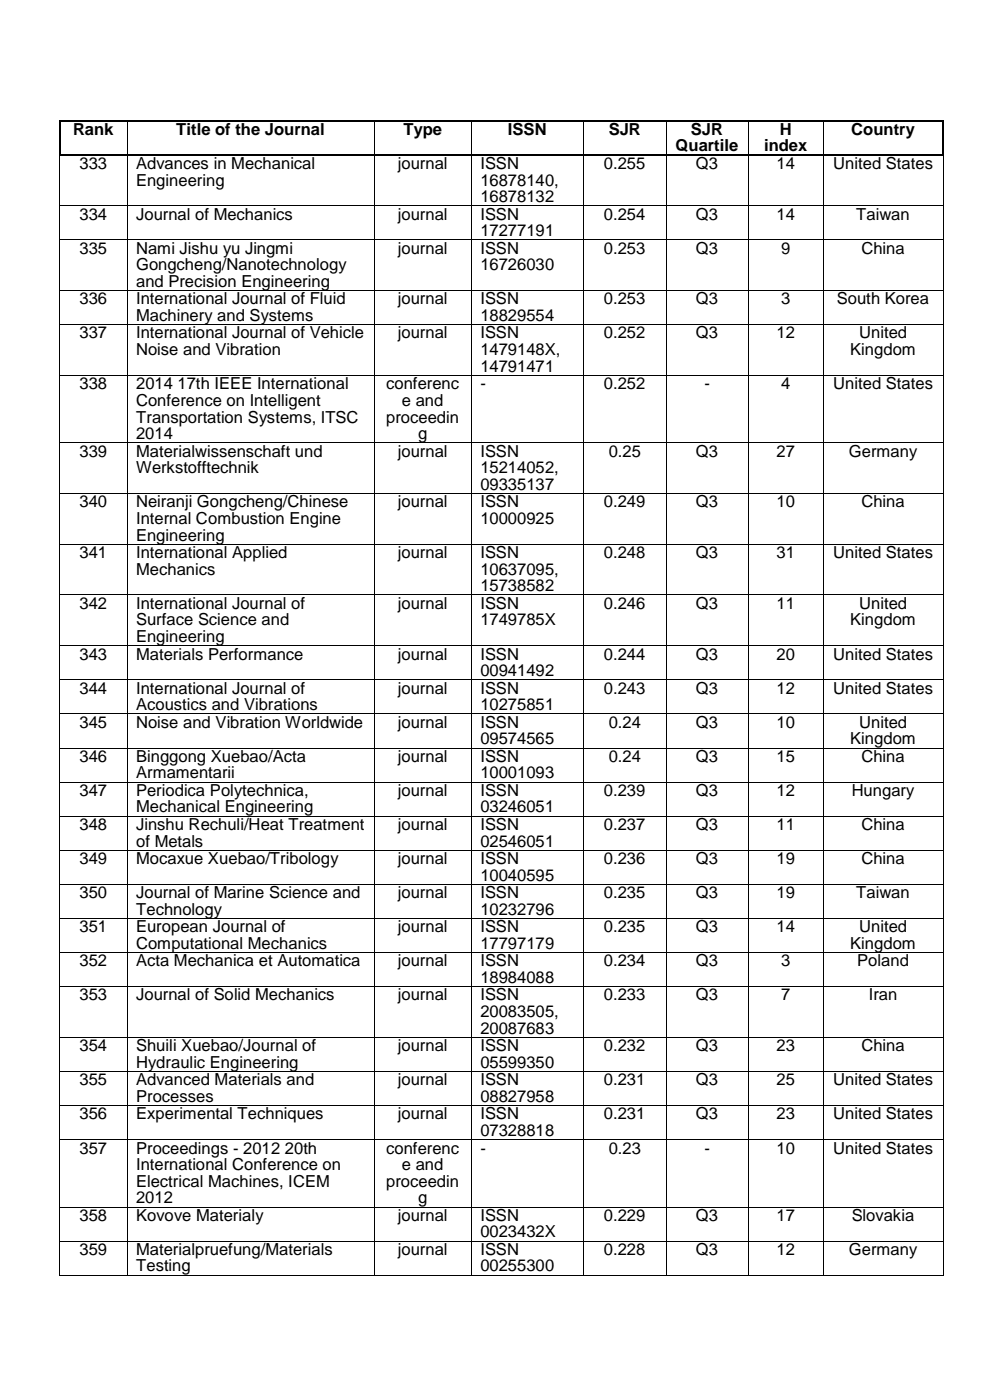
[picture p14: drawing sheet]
<svg xmlns="http://www.w3.org/2000/svg" width="210mm" height="297mm" viewBox="0 0 210 297" stroke-linecap="round" stroke-linejoin="round" font-family="sans-serif">
<defs><g id="words">
<g font-size="3.5">
<text x="15.5" y="28.6">Rank</text>
<text x="37.4" y="28.6">Title of the Journal</text>
<text x="85.6" y="28.6">Type</text>
<text x="107.8" y="28.6">ISSN</text>
<text x="129.1" y="28.6">SJR</text>
<text x="146.6" y="28.6">SJR</text>
<text x="165.4" y="28.6">H</text>
<text x="180.6" y="28.6">Country</text>
<text x="16.9" y="35.8">333</text>
<text x="28.9" y="35.8">Advances in Mechanical</text>
<text x="84.4" y="35.8">journal</text>
<text x="101.9" y="35.8">ISSN</text>
<text x="128.1" y="35.8">0.255</text>
<text x="143.3" y="32.1">Quartile</text>
<text x="147.6" y="35.8">Q3</text>
<text x="162.1" y="32.1">index</text>
<text x="164.8" y="35.8">14</text>
<text x="176.8" y="35.8">United States</text>
<text x="28.9" y="39.4">Engineering</text>
<text x="101.9" y="39.4">16878140,</text>
<text x="16.9" y="46.6">334</text>
<text x="28.9" y="46.6">Journal of Mechanics</text>
<text x="84.4" y="46.6">journal</text>
<text x="101.9" y="42.9">16878132</text>
<text x="101.9" y="46.6">ISSN</text>
<text x="128.1" y="46.6">0.254</text>
<text x="147.6" y="46.6">Q3</text>
<text x="164.8" y="46.6">14</text>
<text x="181.6" y="46.6">Taiwan</text>
<text x="16.9" y="53.8">335</text>
<text x="28.9" y="53.8">Nami Jishu yu Jingmi</text>
<text x="84.4" y="53.8">journal</text>
<text x="101.9" y="50.1">17277191</text>
<text x="101.9" y="53.8">ISSN</text>
<text x="128.1" y="53.8">0.253</text>
<text x="147.6" y="53.8">Q3</text>
<text x="165.7" y="53.8">9</text>
<text x="182.7" y="53.8">China</text>
<text x="28.9" y="57.4">Gongcheng/Nanotechnology</text>
<text x="101.9" y="57.4">16726030</text>
<text x="16.9" y="64.6">336</text>
<text x="28.9" y="60.9">and Precision Engineering</text>
<text x="28.9" y="64.6">International Journal of Fluid</text>
<text x="84.4" y="64.6">journal</text>
<text x="101.9" y="64.6">ISSN</text>
<text x="128.1" y="64.6">0.253</text>
<text x="147.6" y="64.6">Q3</text>
<text x="165.7" y="64.6">3</text>
<text x="177.5" y="64.6">South Korea</text>
<text x="16.9" y="71.8">337</text>
<text x="28.9" y="68.1">Machinery and Systems</text>
<text x="28.9" y="71.8">International Journal of Vehicle</text>
<text x="84.4" y="71.8">journal</text>
<text x="101.9" y="68.1">18829554</text>
<text x="101.9" y="71.8">ISSN</text>
<text x="128.1" y="71.8">0.252</text>
<text x="147.6" y="71.8">Q3</text>
<text x="164.8" y="71.8">12</text>
<text x="182.3" y="71.8">United</text>
<text x="28.9" y="75.4">Noise and Vibration</text>
<text x="101.9" y="75.4">1479148X,</text>
<text x="180.4" y="75.4">Kingdom</text>
<text x="16.9" y="82.6">338</text>
<text x="28.9" y="82.6">2014 17th IEEE International</text>
<text x="81.9" y="82.6">conferenc</text>
<text x="101.9" y="78.9">14791471</text>
<text x="101.9" y="82.6">-</text>
<text x="128.1" y="82.6">0.252</text>
<text x="149.4" y="82.6">-</text>
<text x="165.7" y="82.6">4</text>
<text x="176.8" y="82.6">United States</text>
<text x="28.9" y="86.1">Conference on Intelligent</text>
<text x="28.9" y="89.6">Transportation Systems, ITSC</text>
<text x="81.9" y="89.6">proceedin</text>
<text x="85.3" y="86.1">e and</text>
<text x="28.9" y="93.2">2014</text>
<text x="88.7" y="93.2">g</text>
<text x="16.9" y="96.9">339</text>
<text x="28.9" y="96.9">Materialwissenschaft und</text>
<text x="28.9" y="100.4">Werkstofftechnik</text>
<text x="84.4" y="96.9">journal</text>
<text x="101.9" y="96.9">ISSN</text>
<text x="101.9" y="100.4">15214052,</text>
<text x="129.1" y="96.9">0.25</text>
<text x="147.6" y="96.9">Q3</text>
<text x="164.8" y="96.9">27</text>
<text x="180.1" y="96.9">Germany</text>
<text x="16.9" y="107.6">340</text>
<text x="28.9" y="107.6">Neiranji Gongcheng/Chinese</text>
<text x="84.4" y="107.6">journal</text>
<text x="101.9" y="103.9">09335137</text>
<text x="101.9" y="107.6">ISSN</text>
<text x="128.1" y="107.6">0.249</text>
<text x="147.6" y="107.6">Q3</text>
<text x="164.8" y="107.6">10</text>
<text x="182.7" y="107.6">China</text>
<text x="28.9" y="111.1">Internal Combustion Engine</text>
<text x="101.9" y="111.1">10000925</text>
<text x="16.9" y="118.4">341</text>
<text x="28.9" y="114.7">Engineering</text>
<text x="28.9" y="118.4">International Applied</text>
<text x="84.4" y="118.4">journal</text>
<text x="101.9" y="118.4">ISSN</text>
<text x="128.1" y="118.4">0.248</text>
<text x="147.6" y="118.4">Q3</text>
<text x="164.8" y="118.4">31</text>
<text x="176.8" y="118.4">United States</text>
<text x="28.9" y="121.9">Mechanics</text>
<text x="101.9" y="121.9">10637095,</text>
<text x="101.9" y="125.5">15738582</text>
<text x="16.9" y="129.1">342</text>
<text x="28.9" y="129.1">International Journal of</text>
<text x="84.4" y="129.1">journal</text>
<text x="101.9" y="129.1">ISSN</text>
<text x="128.1" y="129.1">0.246</text>
<text x="147.6" y="129.1">Q3</text>
<text x="164.8" y="129.1">11</text>
<text x="182.3" y="129.1">United</text>
<text x="28.9" y="132.7">Surface Science and</text>
<text x="28.9" y="136.2">Engineering</text>
<text x="101.9" y="132.7">1749785X</text>
<text x="180.4" y="132.7">Kingdom</text>
<text x="16.9" y="139.9">343</text>
<text x="28.9" y="139.9">Materials Performance</text>
<text x="84.4" y="139.9">journal</text>
<text x="101.9" y="139.9">ISSN</text>
<text x="101.9" y="143.4">00941492</text>
<text x="128.1" y="139.9">0.244</text>
<text x="147.6" y="139.9">Q3</text>
<text x="164.8" y="139.9">20</text>
<text x="176.8" y="139.9">United States</text>
<text x="16.9" y="147.1">344</text>
<text x="28.9" y="147.1">International Journal of</text>
<text x="84.4" y="147.1">journal</text>
<text x="101.9" y="147.1">ISSN</text>
<text x="128.1" y="147.1">0.243</text>
<text x="147.6" y="147.1">Q3</text>
<text x="164.8" y="147.1">12</text>
<text x="176.8" y="147.1">United States</text>
<text x="16.9" y="154.4">345</text>
<text x="28.9" y="150.7">Acoustics and Vibrations</text>
<text x="28.9" y="154.4">Noise and Vibration Worldwide</text>
<text x="84.4" y="154.4">journal</text>
<text x="101.9" y="150.7">10275851</text>
<text x="101.9" y="154.4">ISSN</text>
<text x="129.1" y="154.4">0.24</text>
<text x="147.6" y="154.4">Q3</text>
<text x="164.8" y="154.4">10</text>
<text x="182.3" y="154.4">United</text>
<text x="16.9" y="161.6">346</text>
<text x="28.9" y="161.6">Binggong Xuebao/Acta</text>
<text x="84.4" y="161.6">journal</text>
<text x="101.9" y="157.9">09574565</text>
<text x="101.9" y="161.6">ISSN</text>
<text x="129.1" y="161.6">0.24</text>
<text x="147.6" y="161.6">Q3</text>
<text x="164.8" y="161.6">15</text>
<text x="180.4" y="157.9">Kingdom</text>
<text x="182.7" y="161.6">China</text>
<text x="28.9" y="165.1">Armamentarii</text>
<text x="101.9" y="165.1">10001093</text>
<text x="16.9" y="168.9">347</text>
<text x="28.9" y="168.9">Periodica Polytechnica,</text>
<text x="28.9" y="172.4">Mechanical Engineering</text>
<text x="84.4" y="168.9">journal</text>
<text x="101.9" y="168.9">ISSN</text>
<text x="101.9" y="172.4">03246051</text>
<text x="128.1" y="168.9">0.239</text>
<text x="147.6" y="168.9">Q3</text>
<text x="164.8" y="168.9">12</text>
<text x="180.7" y="168.9">Hungary</text>
<text x="16.9" y="176.1">348</text>
<text x="28.9" y="176.1">Jinshu Rechuli/Heat Treatment</text>
<text x="28.9" y="179.6">of Metals</text>
<text x="84.4" y="176.1">journal</text>
<text x="101.9" y="176.1">ISSN</text>
<text x="101.9" y="179.6">02546051</text>
<text x="128.1" y="176.1">0.237</text>
<text x="147.6" y="176.1">Q3</text>
<text x="164.8" y="176.1">11</text>
<text x="182.7" y="176.1">China</text>
<text x="16.9" y="183.3">349</text>
<text x="28.9" y="183.3">Mocaxue Xuebao/Tribology</text>
<text x="84.4" y="183.3">journal</text>
<text x="101.9" y="183.3">ISSN</text>
<text x="128.1" y="183.3">0.236</text>
<text x="147.6" y="183.3">Q3</text>
<text x="164.8" y="183.3">19</text>
<text x="182.7" y="183.3">China</text>
<text x="16.9" y="190.5">350</text>
<text x="28.9" y="190.5">Journal of Marine Science and</text>
<text x="84.4" y="190.5">journal</text>
<text x="101.9" y="186.8">10040595</text>
<text x="101.9" y="190.5">ISSN</text>
<text x="128.1" y="190.5">0.235</text>
<text x="147.6" y="190.5">Q3</text>
<text x="164.8" y="190.5">19</text>
<text x="181.6" y="190.5">Taiwan</text>
<text x="16.9" y="197.8">351</text>
<text x="28.9" y="194.1">Technology</text>
<text x="28.9" y="197.8">European Journal of</text>
<text x="84.4" y="197.8">journal</text>
<text x="101.9" y="194.1">10232796</text>
<text x="101.9" y="197.8">ISSN</text>
<text x="128.1" y="197.8">0.235</text>
<text x="147.6" y="197.8">Q3</text>
<text x="164.8" y="197.8">14</text>
<text x="182.3" y="197.8">United</text>
<text x="28.9" y="201.3">Computational Mechanics</text>
<text x="101.9" y="201.3">17797179</text>
<text x="180.4" y="201.3">Kingdom</text>
<text x="16.9" y="205">352</text>
<text x="28.9" y="205">Acta Mechanica et Automatica</text>
<text x="84.4" y="205">journal</text>
<text x="101.9" y="205">ISSN</text>
<text x="101.9" y="208.5">18984088</text>
<text x="128.1" y="205">0.234</text>
<text x="147.6" y="205">Q3</text>
<text x="165.7" y="205">3</text>
<text x="181.9" y="205">Poland</text>
<text x="16.9" y="212.3">353</text>
<text x="28.9" y="212.3">Journal of Solid Mechanics</text>
<text x="84.4" y="212.3">journal</text>
<text x="101.9" y="212.3">ISSN</text>
<text x="101.9" y="215.8">20083505,</text>
<text x="128.1" y="212.3">0.233</text>
<text x="147.6" y="212.3">Q3</text>
<text x="165.7" y="212.3">7</text>
<text x="184.3" y="212.3">Iran</text>
<text x="101.9" y="219.3">20087683</text>
<text x="16.9" y="223">354</text>
<text x="28.9" y="223">Shuili Xuebao/Journal of</text>
<text x="28.9" y="226.5">Hydraulic Engineering</text>
<text x="84.4" y="223">journal</text>
<text x="101.9" y="223">ISSN</text>
<text x="101.9" y="226.5">05599350</text>
<text x="128.1" y="223">0.232</text>
<text x="147.6" y="223">Q3</text>
<text x="164.8" y="223">23</text>
<text x="182.7" y="223">China</text>
<text x="16.9" y="230.2">355</text>
<text x="28.9" y="230.2">Advanced Materials and</text>
<text x="28.9" y="233.8">Processes</text>
<text x="84.4" y="230.2">journal</text>
<text x="101.9" y="230.2">ISSN</text>
<text x="101.9" y="233.8">08827958</text>
<text x="128.1" y="230.2">0.231</text>
<text x="147.6" y="230.2">Q3</text>
<text x="164.8" y="230.2">25</text>
<text x="176.8" y="230.2">United States</text>
<text x="16.9" y="237.5">356</text>
<text x="28.9" y="237.5">Experimental Techniques</text>
<text x="84.4" y="237.5">journal</text>
<text x="101.9" y="237.5">ISSN</text>
<text x="128.1" y="237.5">0.231</text>
<text x="147.6" y="237.5">Q3</text>
<text x="164.8" y="237.5">23</text>
<text x="176.8" y="237.5">United States</text>
<text x="16.9" y="244.7">357</text>
<text x="28.9" y="244.7">Proceedings - 2012 20th</text>
<text x="81.9" y="244.7">conferenc</text>
<text x="101.9" y="241">07328818</text>
<text x="101.9" y="244.7">-</text>
<text x="129.1" y="244.7">0.23</text>
<text x="149.4" y="244.7">-</text>
<text x="164.8" y="244.7">10</text>
<text x="176.8" y="244.7">United States</text>
<text x="28.9" y="248.2">International Conference on</text>
<text x="28.9" y="251.7">Electrical Machines, ICEM</text>
<text x="81.9" y="251.7">proceedin</text>
<text x="85.3" y="248.2">e and</text>
<text x="28.9" y="255.3">2012</text>
<text x="88.7" y="255.3">g</text>
<text x="16.9" y="259">358</text>
<text x="28.9" y="259">Kovove Materialy</text>
<text x="84.4" y="259">journal</text>
<text x="101.9" y="259">ISSN</text>
<text x="101.9" y="262.5">0023432X</text>
<text x="128.1" y="259">0.229</text>
<text x="147.6" y="259">Q3</text>
<text x="164.8" y="259">17</text>
<text x="180.7" y="259">Slovakia</text>
<text x="16.9" y="266.2">359</text>
<text x="28.9" y="266.2">Materialpruefung/Materials</text>
<text x="28.9" y="269.7">Testing</text>
<text x="84.4" y="266.2">journal</text>
<text x="101.9" y="266.2">ISSN</text>
<text x="101.9" y="269.7">00255300</text>
<text x="128.1" y="266.2">0.228</text>
<text x="147.6" y="266.2">Q3</text>
<text x="164.8" y="266.2">12</text>
<text x="180.1" y="266.2">Germany</text>
</g>
</g></defs>
<g fill="#000">
<path d="M12.5 25.4h.4v.3h-.4z" fill-rule="evenodd"/>
<path d="M12.5 25.4h.4v.3h-.4z" fill-rule="evenodd"/>
<path d="M12.5 32.8h.4v.4h-.4z" fill-rule="evenodd"/>
<path d="M12.5 32.8h.4v.4h-.4z" fill-rule="evenodd"/>
<path d="M12.9 32.8h.3v.4h-.3z" fill-rule="evenodd"/>
<path d="M26.9 25.4h.4v.3h-.4z" fill-rule="evenodd"/>
<path d="M26.9 32.8h.4v.4h-.4z" fill-rule="evenodd"/>
<path d="M79.3 25.4h.3v.3h-.3z" fill-rule="evenodd"/>
<path d="M79.3 32.8h.3v.4h-.3z" fill-rule="evenodd"/>
<path d="M100 25.4h.3v.3h-.3z" fill-rule="evenodd"/>
<path d="M100 32.8h.3v.4h-.3z" fill-rule="evenodd"/>
<path d="M123.8 25.4h.3v.3h-.3z" fill-rule="evenodd"/>
<path d="M123.8 32.8h.3v.4h-.3z" fill-rule="evenodd"/>
<path d="M141.2 25.4h.3v.3h-.3z" fill-rule="evenodd"/>
<path d="M141.2 32.8h.3v.4h-.3z" fill-rule="evenodd"/>
<path d="M158.7 25.4h.3v.3h-.3z" fill-rule="evenodd"/>
<path d="M158.7 32.8h.3v.4h-.3z" fill-rule="evenodd"/>
<path d="M174.6 25.4h.3v.3h-.3z" fill-rule="evenodd"/>
<path d="M174.6 32.8h.3v.4h-.3z" fill-rule="evenodd"/>
<path d="M199.9 25.4h.3v.3h-.3z" fill-rule="evenodd"/>
<path d="M199.9 25.4h.3v.3h-.3z" fill-rule="evenodd"/>
<path d="M199.9 32.8h.3v.4h-.3z" fill-rule="evenodd"/>
<path d="M199.9 32.8h.3v.4h-.3z" fill-rule="evenodd"/>
<path d="M12.6 43.6h.2v.1h-.2z" fill-rule="evenodd"/>
<path d="M12.6 50.8h.2v.2h-.2z" fill-rule="evenodd"/>
<path d="M26.9 43.6h.2v.1h-.2z" fill-rule="evenodd"/>
<path d="M26.9 50.8h.2v.2h-.2z" fill-rule="evenodd"/>
<path d="M79.3 43.6h.2v.1h-.2z" fill-rule="evenodd"/>
<path d="M79.3 50.8h.2v.2h-.2z" fill-rule="evenodd"/>
<path d="M100 43.6h.1v.1h-.1z" fill-rule="evenodd"/>
<path d="M100 50.8h.1v.2h-.1z" fill-rule="evenodd"/>
<path d="M123.8 43.6h.1v.1h-.1z" fill-rule="evenodd"/>
<path d="M123.8 50.8h.1v.2h-.1z" fill-rule="evenodd"/>
<path d="M141.2 43.6h.2v.1h-.2z" fill-rule="evenodd"/>
<path d="M141.2 50.8h.2v.2h-.2z" fill-rule="evenodd"/>
<path d="M158.7 43.6h.2v.1h-.2z" fill-rule="evenodd"/>
<path d="M158.7 50.8h.2v.2h-.2z" fill-rule="evenodd"/>
<path d="M174.6 43.6h.1v.1h-.1z" fill-rule="evenodd"/>
<path d="M174.6 50.8h.1v.2h-.1z" fill-rule="evenodd"/>
<path d="M200 43.6h.1v.1h-.1z" fill-rule="evenodd"/>
<path d="M200 50.8h.1v.2h-.1z" fill-rule="evenodd"/>
<path d="M12.6 61.6h.2v.1h-.2z" fill-rule="evenodd"/>
<path d="M12.6 68.8h.2v.2h-.2z" fill-rule="evenodd"/>
<path d="M12.6 79.6h.2v.1h-.2z" fill-rule="evenodd"/>
<path d="M26.9 61.6h.2v.1h-.2z" fill-rule="evenodd"/>
<path d="M26.9 68.8h.2v.2h-.2z" fill-rule="evenodd"/>
<path d="M26.9 79.6h.2v.1h-.2z" fill-rule="evenodd"/>
<path d="M79.3 61.6h.2v.1h-.2z" fill-rule="evenodd"/>
<path d="M79.3 68.8h.2v.2h-.2z" fill-rule="evenodd"/>
<path d="M79.3 79.6h.2v.1h-.2z" fill-rule="evenodd"/>
<path d="M100 61.6h.1v.1h-.1z" fill-rule="evenodd"/>
<path d="M100 68.8h.1v.2h-.1z" fill-rule="evenodd"/>
<path d="M100 79.6h.1v.1h-.1z" fill-rule="evenodd"/>
<path d="M123.8 61.6h.1v.1h-.1z" fill-rule="evenodd"/>
<path d="M123.8 68.8h.1v.2h-.1z" fill-rule="evenodd"/>
<path d="M123.8 79.6h.1v.1h-.1z" fill-rule="evenodd"/>
<path d="M141.2 61.6h.2v.1h-.2z" fill-rule="evenodd"/>
<path d="M141.2 68.8h.2v.2h-.2z" fill-rule="evenodd"/>
<path d="M141.2 79.6h.2v.1h-.2z" fill-rule="evenodd"/>
<path d="M158.7 61.6h.2v.1h-.2z" fill-rule="evenodd"/>
<path d="M158.7 68.8h.2v.2h-.2z" fill-rule="evenodd"/>
<path d="M158.7 79.6h.2v.1h-.2z" fill-rule="evenodd"/>
<path d="M174.6 61.6h.1v.1h-.1z" fill-rule="evenodd"/>
<path d="M174.6 68.8h.1v.2h-.1z" fill-rule="evenodd"/>
<path d="M174.6 79.6h.1v.1h-.1z" fill-rule="evenodd"/>
<path d="M200 61.6h.1v.1h-.1z" fill-rule="evenodd"/>
<path d="M200 68.8h.1v.2h-.1z" fill-rule="evenodd"/>
<path d="M200 79.6h.1v.1h-.1z" fill-rule="evenodd"/>
<path d="M12.6 93.9h.2v.1h-.2z" fill-rule="evenodd"/>
<path d="M26.9 93.9h.2v.1h-.2z" fill-rule="evenodd"/>
<path d="M79.3 93.9h.2v.1h-.2z" fill-rule="evenodd"/>
<path d="M100 93.9h.1v.1h-.1z" fill-rule="evenodd"/>
<path d="M123.8 93.9h.1v.1h-.1z" fill-rule="evenodd"/>
<path d="M141.2 93.9h.2v.1h-.2z" fill-rule="evenodd"/>
<path d="M158.7 93.9h.2v.1h-.2z" fill-rule="evenodd"/>
<path d="M174.6 93.9h.1v.1h-.1z" fill-rule="evenodd"/>
<path d="M200 93.9h.1v.1h-.1z" fill-rule="evenodd"/>
<path d="M12.6 104.6h.2v.2h-.2z" fill-rule="evenodd"/>
<path d="M12.6 115.4h.2v.1h-.2z" fill-rule="evenodd"/>
<path d="M26.9 104.6h.2v.2h-.2z" fill-rule="evenodd"/>
<path d="M26.9 115.4h.2v.1h-.2z" fill-rule="evenodd"/>
<path d="M79.3 104.6h.2v.2h-.2z" fill-rule="evenodd"/>
<path d="M79.3 115.4h.2v.1h-.2z" fill-rule="evenodd"/>
<path d="M100 104.6h.1v.2h-.1z" fill-rule="evenodd"/>
<path d="M100 115.4h.1v.1h-.1z" fill-rule="evenodd"/>
<path d="M123.8 104.6h.1v.2h-.1z" fill-rule="evenodd"/>
<path d="M123.8 115.4h.1v.1h-.1z" fill-rule="evenodd"/>
<path d="M141.2 104.6h.2v.2h-.2z" fill-rule="evenodd"/>
<path d="M141.2 115.4h.2v.1h-.2z" fill-rule="evenodd"/>
<path d="M158.7 104.6h.2v.2h-.2z" fill-rule="evenodd"/>
<path d="M158.7 115.4h.2v.1h-.2z" fill-rule="evenodd"/>
<path d="M174.6 104.6h.1v.2h-.1z" fill-rule="evenodd"/>
<path d="M174.6 115.4h.1v.1h-.1z" fill-rule="evenodd"/>
<path d="M200 104.6h.1v.2h-.1z" fill-rule="evenodd"/>
<path d="M200 115.4h.1v.1h-.1z" fill-rule="evenodd"/>
<path d="M12.6 126.1h.2v.2h-.2z" fill-rule="evenodd"/>
<path d="M12.6 136.9h.2v.2h-.2z" fill-rule="evenodd"/>
<path d="M26.9 126.1h.2v.2h-.2z" fill-rule="evenodd"/>
<path d="M26.9 136.9h.2v.2h-.2z" fill-rule="evenodd"/>
<path d="M79.3 126.1h.2v.2h-.2z" fill-rule="evenodd"/>
<path d="M79.3 136.9h.2v.2h-.2z" fill-rule="evenodd"/>
<path d="M100 126.1h.1v.2h-.1z" fill-rule="evenodd"/>
<path d="M100 136.9h.1v.2h-.1z" fill-rule="evenodd"/>
<path d="M123.8 126.1h.1v.2h-.1z" fill-rule="evenodd"/>
<path d="M123.8 136.9h.1v.2h-.1z" fill-rule="evenodd"/>
<path d="M141.2 126.1h.2v.2h-.2z" fill-rule="evenodd"/>
<path d="M141.2 136.9h.2v.2h-.2z" fill-rule="evenodd"/>
<path d="M158.7 126.1h.2v.2h-.2z" fill-rule="evenodd"/>
<path d="M158.7 136.9h.2v.2h-.2z" fill-rule="evenodd"/>
<path d="M174.6 126.1h.1v.2h-.1z" fill-rule="evenodd"/>
<path d="M174.6 136.9h.1v.2h-.1z" fill-rule="evenodd"/>
<path d="M200 126.1h.1v.2h-.1z" fill-rule="evenodd"/>
<path d="M200 136.9h.1v.2h-.1z" fill-rule="evenodd"/>
<path d="M12.6 144.1h.2v.2h-.2z" fill-rule="evenodd"/>
<path d="M12.6 151.4h.2v.1h-.2z" fill-rule="evenodd"/>
<path d="M12.6 158.6h.2v.2h-.2z" fill-rule="evenodd"/>
<path d="M26.9 144.1h.2v.2h-.2z" fill-rule="evenodd"/>
<path d="M26.9 151.4h.2v.1h-.2z" fill-rule="evenodd"/>
<path d="M26.9 158.6h.2v.2h-.2z" fill-rule="evenodd"/>
<path d="M79.3 144.1h.2v.2h-.2z" fill-rule="evenodd"/>
<path d="M79.3 151.4h.2v.1h-.2z" fill-rule="evenodd"/>
<path d="M79.3 158.6h.2v.2h-.2z" fill-rule="evenodd"/>
<path d="M100 144.1h.1v.2h-.1z" fill-rule="evenodd"/>
<path d="M100 151.4h.1v.1h-.1z" fill-rule="evenodd"/>
<path d="M100 158.6h.1v.2h-.1z" fill-rule="evenodd"/>
<path d="M123.8 144.1h.1v.2h-.1z" fill-rule="evenodd"/>
<path d="M123.8 151.4h.1v.1h-.1z" fill-rule="evenodd"/>
<path d="M123.8 158.6h.1v.2h-.1z" fill-rule="evenodd"/>
<path d="M141.2 144.1h.2v.2h-.2z" fill-rule="evenodd"/>
<path d="M141.2 151.4h.2v.1h-.2z" fill-rule="evenodd"/>
<path d="M141.2 158.6h.2v.2h-.2z" fill-rule="evenodd"/>
<path d="M158.7 144.1h.2v.2h-.2z" fill-rule="evenodd"/>
<path d="M158.7 151.4h.2v.1h-.2z" fill-rule="evenodd"/>
<path d="M158.7 158.6h.2v.2h-.2z" fill-rule="evenodd"/>
<path d="M174.6 144.1h.1v.2h-.1z" fill-rule="evenodd"/>
<path d="M174.6 151.4h.1v.1h-.1z" fill-rule="evenodd"/>
<path d="M174.6 158.6h.1v.2h-.1z" fill-rule="evenodd"/>
<path d="M200 144.1h.1v.2h-.1z" fill-rule="evenodd"/>
<path d="M200 151.4h.1v.1h-.1z" fill-rule="evenodd"/>
<path d="M200 158.6h.1v.2h-.1z" fill-rule="evenodd"/>
<path d="M12.6 165.8h.2v.2h-.2z" fill-rule="evenodd"/>
<path d="M12.6 173.1h.2v.2h-.2z" fill-rule="evenodd"/>
<path d="M26.9 165.8h.2v.2h-.2z" fill-rule="evenodd"/>
<path d="M26.9 173.1h.2v.2h-.2z" fill-rule="evenodd"/>
<path d="M79.3 165.8h.2v.2h-.2z" fill-rule="evenodd"/>
<path d="M79.3 173.1h.2v.2h-.2z" fill-rule="evenodd"/>
<path d="M100 165.8h.1v.2h-.1z" fill-rule="evenodd"/>
<path d="M100 173.1h.1v.2h-.1z" fill-rule="evenodd"/>
<path d="M123.8 165.8h.1v.2h-.1z" fill-rule="evenodd"/>
<path d="M123.8 173.1h.1v.2h-.1z" fill-rule="evenodd"/>
<path d="M141.2 165.8h.2v.2h-.2z" fill-rule="evenodd"/>
<path d="M141.2 173.1h.2v.2h-.2z" fill-rule="evenodd"/>
<path d="M158.7 165.8h.2v.2h-.2z" fill-rule="evenodd"/>
<path d="M158.7 173.1h.2v.2h-.2z" fill-rule="evenodd"/>
<path d="M174.6 165.8h.1v.2h-.1z" fill-rule="evenodd"/>
<path d="M174.6 173.1h.1v.2h-.1z" fill-rule="evenodd"/>
<path d="M200 165.8h.1v.2h-.1z" fill-rule="evenodd"/>
<path d="M200 173.1h.1v.2h-.1z" fill-rule="evenodd"/>
<path d="M12.6 180.3h.2v.1h-.2z" fill-rule="evenodd"/>
<path d="M12.6 187.5h.2v.2h-.2z" fill-rule="evenodd"/>
<path d="M12.6 194.8h.2v.1h-.2z" fill-rule="evenodd"/>
<path d="M26.9 180.3h.2v.1h-.2z" fill-rule="evenodd"/>
<path d="M26.9 187.5h.2v.2h-.2z" fill-rule="evenodd"/>
<path d="M26.9 194.8h.2v.1h-.2z" fill-rule="evenodd"/>
<path d="M79.3 180.3h.2v.1h-.2z" fill-rule="evenodd"/>
<path d="M79.3 187.5h.2v.2h-.2z" fill-rule="evenodd"/>
<path d="M79.3 194.8h.2v.1h-.2z" fill-rule="evenodd"/>
<path d="M100 180.3h.1v.1h-.1z" fill-rule="evenodd"/>
<path d="M100 187.5h.1v.2h-.1z" fill-rule="evenodd"/>
<path d="M100 194.8h.1v.1h-.1z" fill-rule="evenodd"/>
<path d="M123.8 180.3h.1v.1h-.1z" fill-rule="evenodd"/>
<path d="M123.8 187.5h.1v.2h-.1z" fill-rule="evenodd"/>
<path d="M123.8 194.8h.1v.1h-.1z" fill-rule="evenodd"/>
<path d="M141.2 180.3h.2v.1h-.2z" fill-rule="evenodd"/>
<path d="M141.2 187.5h.2v.2h-.2z" fill-rule="evenodd"/>
<path d="M141.2 194.8h.2v.1h-.2z" fill-rule="evenodd"/>
<path d="M158.7 180.3h.2v.1h-.2z" fill-rule="evenodd"/>
<path d="M158.7 187.5h.2v.2h-.2z" fill-rule="evenodd"/>
<path d="M158.7 194.8h.2v.1h-.2z" fill-rule="evenodd"/>
<path d="M174.6 180.3h.1v.1h-.1z" fill-rule="evenodd"/>
<path d="M174.6 187.5h.1v.2h-.1z" fill-rule="evenodd"/>
<path d="M174.6 194.8h.1v.1h-.1z" fill-rule="evenodd"/>
<path d="M200 180.3h.1v.1h-.1z" fill-rule="evenodd"/>
<path d="M200 187.5h.1v.2h-.1z" fill-rule="evenodd"/>
<path d="M200 194.8h.1v.1h-.1z" fill-rule="evenodd"/>
<path d="M12.6 202h.2v.2h-.2z" fill-rule="evenodd"/>
<path d="M12.6 209.2h.2v.2h-.2z" fill-rule="evenodd"/>
<path d="M26.9 202h.2v.2h-.2z" fill-rule="evenodd"/>
<path d="M26.9 209.2h.2v.2h-.2z" fill-rule="evenodd"/>
<path d="M79.3 202h.2v.2h-.2z" fill-rule="evenodd"/>
<path d="M79.3 209.2h.2v.2h-.2z" fill-rule="evenodd"/>
<path d="M100 202h.1v.2h-.1z" fill-rule="evenodd"/>
<path d="M100 209.2h.1v.2h-.1z" fill-rule="evenodd"/>
<path d="M123.8 202h.1v.2h-.1z" fill-rule="evenodd"/>
<path d="M123.8 209.2h.1v.2h-.1z" fill-rule="evenodd"/>
<path d="M141.2 202h.2v.2h-.2z" fill-rule="evenodd"/>
<path d="M141.2 209.2h.2v.2h-.2z" fill-rule="evenodd"/>
<path d="M158.7 202h.2v.2h-.2z" fill-rule="evenodd"/>
<path d="M158.7 209.2h.2v.2h-.2z" fill-rule="evenodd"/>
<path d="M174.6 202h.1v.2h-.1z" fill-rule="evenodd"/>
<path d="M174.6 209.2h.1v.2h-.1z" fill-rule="evenodd"/>
<path d="M200 202h.1v.2h-.1z" fill-rule="evenodd"/>
<path d="M200 209.2h.1v.2h-.1z" fill-rule="evenodd"/>
<path d="M12.6 220h.2v.2h-.2z" fill-rule="evenodd"/>
<path d="M12.6 227.2h.2v.2h-.2z" fill-rule="evenodd"/>
<path d="M12.6 234.5h.2v.1h-.2z" fill-rule="evenodd"/>
<path d="M26.9 220h.2v.2h-.2z" fill-rule="evenodd"/>
<path d="M26.9 227.2h.2v.2h-.2z" fill-rule="evenodd"/>
<path d="M26.9 234.5h.2v.1h-.2z" fill-rule="evenodd"/>
<path d="M79.3 220h.2v.2h-.2z" fill-rule="evenodd"/>
<path d="M79.3 227.2h.2v.2h-.2z" fill-rule="evenodd"/>
<path d="M79.3 234.5h.2v.1h-.2z" fill-rule="evenodd"/>
<path d="M100 220h.1v.2h-.1z" fill-rule="evenodd"/>
<path d="M100 227.2h.1v.2h-.1z" fill-rule="evenodd"/>
<path d="M100 234.5h.1v.1h-.1z" fill-rule="evenodd"/>
<path d="M123.8 220h.1v.2h-.1z" fill-rule="evenodd"/>
<path d="M123.8 227.2h.1v.2h-.1z" fill-rule="evenodd"/>
<path d="M123.8 234.5h.1v.1h-.1z" fill-rule="evenodd"/>
<path d="M141.2 220h.2v.2h-.2z" fill-rule="evenodd"/>
<path d="M141.2 227.2h.2v.2h-.2z" fill-rule="evenodd"/>
<path d="M141.2 234.5h.2v.1h-.2z" fill-rule="evenodd"/>
<path d="M158.7 220h.2v.2h-.2z" fill-rule="evenodd"/>
<path d="M158.7 227.2h.2v.2h-.2z" fill-rule="evenodd"/>
<path d="M158.7 234.5h.2v.1h-.2z" fill-rule="evenodd"/>
<path d="M174.6 220h.1v.2h-.1z" fill-rule="evenodd"/>
<path d="M174.6 227.2h.1v.2h-.1z" fill-rule="evenodd"/>
<path d="M174.6 234.5h.1v.1h-.1z" fill-rule="evenodd"/>
<path d="M200 220h.1v.2h-.1z" fill-rule="evenodd"/>
<path d="M200 227.2h.1v.2h-.1z" fill-rule="evenodd"/>
<path d="M200 234.5h.1v.1h-.1z" fill-rule="evenodd"/>
<path d="M12.6 241.7h.2v.1h-.2z" fill-rule="evenodd"/>
<path d="M12.6 256h.2v.2h-.2z" fill-rule="evenodd"/>
<path d="M26.9 241.7h.2v.1h-.2z" fill-rule="evenodd"/>
<path d="M26.9 256h.2v.2h-.2z" fill-rule="evenodd"/>
<path d="M79.3 241.7h.2v.1h-.2z" fill-rule="evenodd"/>
<path d="M79.3 256h.2v.2h-.2z" fill-rule="evenodd"/>
<path d="M100 241.7h.1v.1h-.1z" fill-rule="evenodd"/>
<path d="M100 256h.1v.2h-.1z" fill-rule="evenodd"/>
<path d="M123.8 241.7h.1v.1h-.1z" fill-rule="evenodd"/>
<path d="M123.8 256h.1v.2h-.1z" fill-rule="evenodd"/>
<path d="M141.2 241.7h.2v.1h-.2z" fill-rule="evenodd"/>
<path d="M141.2 256h.2v.2h-.2z" fill-rule="evenodd"/>
<path d="M158.7 241.7h.2v.1h-.2z" fill-rule="evenodd"/>
<path d="M158.7 256h.2v.2h-.2z" fill-rule="evenodd"/>
<path d="M174.6 241.7h.1v.1h-.1z" fill-rule="evenodd"/>
<path d="M174.6 256h.1v.2h-.1z" fill-rule="evenodd"/>
<path d="M200 241.7h.1v.1h-.1z" fill-rule="evenodd"/>
<path d="M200 256h.1v.2h-.1z" fill-rule="evenodd"/>
<path d="M12.6 263.2h.2v.2h-.2z" fill-rule="evenodd"/>
<path d="M12.6 270.5h.2v.1h-.2z" fill-rule="evenodd"/>
<path d="M12.6 270.5h.2v.1h-.2z" fill-rule="evenodd"/>
<path d="M26.9 263.2h.2v.2h-.2z" fill-rule="evenodd"/>
<path d="M26.9 270.5h.2v.1h-.2z" fill-rule="evenodd"/>
<path d="M79.3 263.2h.2v.2h-.2z" fill-rule="evenodd"/>
<path d="M79.3 270.5h.2v.1h-.2z" fill-rule="evenodd"/>
<path d="M100 263.2h.1v.2h-.1z" fill-rule="evenodd"/>
<path d="M100 270.5h.1v.1h-.1z" fill-rule="evenodd"/>
<path d="M123.8 263.2h.1v.2h-.1z" fill-rule="evenodd"/>
<path d="M123.8 270.5h.1v.1h-.1z" fill-rule="evenodd"/>
<path d="M141.2 263.2h.2v.2h-.2z" fill-rule="evenodd"/>
<path d="M141.2 270.5h.2v.1h-.2z" fill-rule="evenodd"/>
<path d="M158.7 263.2h.2v.2h-.2z" fill-rule="evenodd"/>
<path d="M158.7 270.5h.2v.1h-.2z" fill-rule="evenodd"/>
<path d="M174.6 263.2h.1v.2h-.1z" fill-rule="evenodd"/>
<path d="M174.6 270.5h.1v.1h-.1z" fill-rule="evenodd"/>
<path d="M200 263.2h.1v.2h-.1z" fill-rule="evenodd"/>
<path d="M200 270.5h.1v.1h-.1z" fill-rule="evenodd"/>
<path d="M200 270.5h.1v.1h-.1z" fill-rule="evenodd"/>
</g>
<g fill="none" stroke="#000" stroke-width=".34">
<path d="M12.7 25.7v7.1M12.9 25.6h14M13.2 33h13.7M27.3 25.6h52M27.3 33h52M79.6 25.6h20.4M79.6 33h20.4M100.3 25.6h23.5M100.3 33h23.5M124.1 25.6h17.1M124.1 33h17.1M141.5 25.6h17.2"/>
<path d="M141.5 33h17.2M159 25.6h15.6M159 33h15.6M174.9 25.6h25M174.9 33h25M200.1 25.7v7.1"/>
</g>
<g fill="none" stroke="#000" stroke-width=".21">
<path d="M12.7 33.2v10.4M27 25.7v7.1M27 33.2v10.4M79.4 25.7v7.1M79.4 33.2v10.4M100.1 25.7v7.1M100.1 33.2v10.4M123.8 25.7v7.1M123.8 33.2v10.4M141.3 25.7v7.1M141.3 33.2v10.4M158.8 25.7v7.1"/>
<path d="M158.8 33.2v10.4M174.7 25.7v7.1M174.7 33.2v10.4M200.1 33.2v10.4M12.7 43.7v7.1M12.7 51v10.6M12.8 43.7h14.1M12.8 50.9h14.1M27 43.7v7.1M27 51v10.6M27.1 43.7h52.2M27.1 50.9h52.2"/>
<path d="M79.4 43.7v7.1M79.4 51v10.6M79.5 43.7h20.5M79.5 50.9h20.5M100.1 43.7v7.1M100.1 51v10.6M100.1 43.7h23.7M100.1 50.9h23.7M123.8 43.7v7.1M123.8 51v10.6M123.9 43.7h17.3M123.9 50.9h17.3"/>
<path d="M141.3 43.7v7.1M141.3 51v10.6M141.4 43.7h17.3M141.4 50.9h17.3M158.8 43.7v7.1M158.8 51v10.6M158.9 43.7h15.7M158.9 50.9h15.7M174.7 43.7v7.1M174.7 51v10.6M174.7 43.7h25.3M174.7 50.9h25.3"/>
<path d="M200.1 43.7v7.1M200.1 51v10.6M12.7 61.7v7.1M12.7 69v10.6M12.7 79.7v14.2M12.8 61.6h14.1M12.8 68.9h14.1M12.8 79.6h14.1M27 61.7v7.1M27 69v10.6M27 79.7v14.2M27.1 61.6h52.2"/>
<path d="M27.1 68.9h52.2M27.1 79.6h52.2M79.4 61.7v7.1M79.4 69v10.6M79.4 79.7v14.2M79.5 61.6h20.5M79.5 68.9h20.5M79.5 79.6h20.5M100.1 61.7v7.1M100.1 69v10.6M100.1 79.7v14.2M100.1 61.6h23.7"/>
<path d="M100.1 68.9h23.7M100.1 79.6h23.7M123.8 61.7v7.1M123.8 69v10.6M123.8 79.7v14.2M123.9 61.6h17.3M123.9 68.9h17.3M123.9 79.6h17.3M141.3 61.7v7.1M141.3 69v10.6M141.3 79.7v14.2M141.4 61.6h17.3"/>
<path d="M141.4 68.9h17.3M141.4 79.6h17.3M158.8 61.7v7.1M158.8 69v10.6M158.8 79.7v14.2M158.9 61.6h15.7M158.9 68.9h15.7M158.9 79.6h15.7M174.7 61.7v7.1M174.7 69v10.6M174.7 79.7v14.2M174.7 61.6h25.3"/>
<path d="M174.7 68.9h25.3M174.7 79.6h25.3M200.1 61.7v7.1M200.1 69v10.6M200.1 79.7v14.2M12.7 94v10.6M12.8 94h14.1M27 94v10.6M27.1 94h52.2M79.4 94v10.6M79.5 94h20.5M100.1 94v10.6"/>
<path d="M100.1 94h23.7M123.8 94v10.6M123.9 94h17.3M141.3 94v10.6M141.4 94h17.3M158.8 94v10.6M158.9 94h15.7M174.7 94v10.6M174.7 94h25.3M200.1 94v10.6M12.7 104.8v10.6M12.7 115.5v10.6"/>
<path d="M12.8 104.7h14.1M12.8 115.5h14.1M27 104.8v10.6M27 115.5v10.6M27.1 104.7h52.2M27.1 115.5h52.2M79.4 104.8v10.6M79.4 115.5v10.6M79.5 104.7h20.5M79.5 115.5h20.5M100.1 104.8v10.6M100.1 115.5v10.6"/>
<path d="M100.1 104.7h23.7M100.1 115.5h23.7M123.8 104.8v10.6M123.8 115.5v10.6M123.9 104.7h17.3M123.9 115.5h17.3M141.3 104.8v10.6M141.3 115.5v10.6M141.4 104.7h17.3M141.4 115.5h17.3M158.8 104.8v10.6M158.8 115.5v10.6"/>
<path d="M158.9 104.7h15.7M158.9 115.5h15.7M174.7 104.8v10.6M174.7 115.5v10.6M174.7 104.7h25.3M174.7 115.5h25.3M200.1 104.8v10.6M200.1 115.5v10.6M12.7 126.3v10.6M12.7 137v7.1M12.8 126.2h14.1M12.8 137h14.1"/>
<path d="M27 126.3v10.6M27 137v7.1M27.1 126.2h52.2M27.1 137h52.2M79.4 126.3v10.6M79.4 137v7.1M79.5 126.2h20.5M79.5 137h20.5M100.1 126.3v10.6M100.1 137v7.1M100.1 126.2h23.7M100.1 137h23.7"/>
<path d="M123.8 126.3v10.6M123.8 137v7.1M123.9 126.2h17.3M123.9 137h17.3M141.3 126.3v10.6M141.3 137v7.1M141.4 126.2h17.3M141.4 137h17.3M158.8 126.3v10.6M158.8 137v7.1M158.9 126.2h15.7M158.9 137h15.7"/>
<path d="M174.7 126.3v10.6M174.7 137v7.1M174.7 126.2h25.3M174.7 137h25.3M200.1 126.3v10.6M200.1 137v7.1M12.7 144.3v7.1M12.7 151.5v7.1M12.7 158.8v7M12.8 144.2h14.1M12.8 151.5h14.1M12.8 158.7h14.1"/>
<path d="M27 144.3v7.1M27 151.5v7.1M27 158.8v7M27.1 144.2h52.2M27.1 151.5h52.2M27.1 158.7h52.2M79.4 144.3v7.1M79.4 151.5v7.1M79.4 158.8v7M79.5 144.2h20.5M79.5 151.5h20.5M79.5 158.7h20.5"/>
<path d="M100.1 144.3v7.1M100.1 151.5v7.1M100.1 158.8v7M100.1 144.2h23.7M100.1 151.5h23.7M100.1 158.7h23.7M123.8 144.3v7.1M123.8 151.5v7.1M123.8 158.8v7M123.9 144.2h17.3M123.9 151.5h17.3M123.9 158.7h17.3"/>
<path d="M141.3 144.3v7.1M141.3 151.5v7.1M141.3 158.8v7M141.4 144.2h17.3M141.4 151.5h17.3M141.4 158.7h17.3M158.8 144.3v7.1M158.8 151.5v7.1M158.8 158.8v7M158.9 144.2h15.7M158.9 151.5h15.7M158.9 158.7h15.7"/>
<path d="M174.7 144.3v7.1M174.7 151.5v7.1M174.7 158.8v7M174.7 144.2h25.3M174.7 151.5h25.3M174.7 158.7h25.3M200.1 144.3v7.1M200.1 151.5v7.1M200.1 158.8v7M12.7 166v7.1M12.7 173.3v7M12.8 165.9h14.1"/>
<path d="M12.8 173.2h14.1M27 166v7.1M27 173.3v7M27.1 165.9h52.2M27.1 173.2h52.2M79.4 166v7.1M79.4 173.3v7M79.5 165.9h20.5M79.5 173.2h20.5M100.1 166v7.1M100.1 173.3v7M100.1 165.9h23.7"/>
<path d="M100.1 173.2h23.7M123.8 166v7.1M123.8 173.3v7M123.9 165.9h17.3M123.9 173.2h17.3M141.3 166v7.1M141.3 173.3v7M141.4 165.9h17.3M141.4 173.2h17.3M158.8 166v7.1M158.8 173.3v7M158.9 165.9h15.7"/>
<path d="M158.9 173.2h15.7M174.7 166v7.1M174.7 173.3v7M174.7 165.9h25.3M174.7 173.2h25.3M200.1 166v7.1M200.1 173.3v7M12.7 180.4v7.1M12.7 187.7v7.1M12.7 194.9v7.1M12.8 180.4h14.1M12.8 187.6h14.1"/>
<path d="M12.8 194.8h14.1M27 180.4v7.1M27 187.7v7.1M27 194.9v7.1M27.1 180.4h52.2M27.1 187.6h52.2M27.1 194.8h52.2M79.4 180.4v7.1M79.4 187.7v7.1M79.4 194.9v7.1M79.5 180.4h20.5M79.5 187.6h20.5"/>
<path d="M79.5 194.8h20.5M100.1 180.4v7.1M100.1 187.7v7.1M100.1 194.9v7.1M100.1 180.4h23.7M100.1 187.6h23.7M100.1 194.8h23.7M123.8 180.4v7.1M123.8 187.7v7.1M123.8 194.9v7.1M123.9 180.4h17.3M123.9 187.6h17.3"/>
<path d="M123.9 194.8h17.3M141.3 180.4v7.1M141.3 187.7v7.1M141.3 194.9v7.1M141.4 180.4h17.3M141.4 187.6h17.3M141.4 194.8h17.3M158.8 180.4v7.1M158.8 187.7v7.1M158.8 194.9v7.1M158.9 180.4h15.7M158.9 187.6h15.7"/>
<path d="M158.9 194.8h15.7M174.7 180.4v7.1M174.7 187.7v7.1M174.7 194.9v7.1M174.7 180.4h25.3M174.7 187.6h25.3M174.7 194.8h25.3M200.1 180.4v7.1M200.1 187.7v7.1M200.1 194.9v7.1M12.7 202.2v7M12.7 209.4v10.6"/>
<path d="M12.8 202.1h14.1M12.8 209.3h14.1M27 202.2v7M27 209.4v10.6M27.1 202.1h52.2M27.1 209.3h52.2M79.4 202.2v7M79.4 209.4v10.6M79.5 202.1h20.5M79.5 209.3h20.5M100.1 202.2v7M100.1 209.4v10.6"/>
<path d="M100.1 202.1h23.7M100.1 209.3h23.7M123.8 202.2v7M123.8 209.4v10.6M123.9 202.1h17.3M123.9 209.3h17.3M141.3 202.2v7M141.3 209.4v10.6M141.4 202.1h17.3M141.4 209.3h17.3M158.8 202.2v7M158.8 209.4v10.6"/>
<path d="M158.9 202.1h15.7M158.9 209.3h15.7M174.7 202.2v7M174.7 209.4v10.6M174.7 202.1h25.3M174.7 209.3h25.3M200.1 202.2v7M200.1 209.4v10.6M12.7 220.2v7M12.7 227.4v7.1M12.7 234.6v7.1M12.8 220.1h14.1"/>
<path d="M12.8 227.3h14.1M12.8 234.6h14.1M27 220.2v7M27 227.4v7.1M27 234.6v7.1M27.1 220.1h52.2M27.1 227.3h52.2M27.1 234.6h52.2M79.4 220.2v7M79.4 227.4v7.1M79.4 234.6v7.1M79.5 220.1h20.5"/>
<path d="M79.5 227.3h20.5M79.5 234.6h20.5M100.1 220.2v7M100.1 227.4v7.1M100.1 234.6v7.1M100.1 220.1h23.7M100.1 227.3h23.7M100.1 234.6h23.7M123.8 220.2v7M123.8 227.4v7.1M123.8 234.6v7.1M123.9 220.1h17.3"/>
<path d="M123.9 227.3h17.3M123.9 234.6h17.3M141.3 220.2v7M141.3 227.4v7.1M141.3 234.6v7.1M141.4 220.1h17.3M141.4 227.3h17.3M141.4 234.6h17.3M158.8 220.2v7M158.8 227.4v7.1M158.8 234.6v7.1M158.9 220.1h15.7"/>
<path d="M158.9 227.3h15.7M158.9 234.6h15.7M174.7 220.2v7M174.7 227.4v7.1M174.7 234.6v7.1M174.7 220.1h25.3M174.7 227.3h25.3M174.7 234.6h25.3M200.1 220.2v7M200.1 227.4v7.1M200.1 234.6v7.1M12.7 241.8v14.2"/>
<path d="M12.7 256.2v7M12.8 241.8h14.1M12.8 256.1h14.1M27 241.8v14.2M27 256.2v7M27.1 241.8h52.2M27.1 256.1h52.2M79.4 241.8v14.2M79.4 256.2v7M79.5 241.8h20.5M79.5 256.1h20.5M100.1 241.8v14.2"/>
<path d="M100.1 256.2v7M100.1 241.8h23.7M100.1 256.1h23.7M123.8 241.8v14.2M123.8 256.2v7M123.9 241.8h17.3M123.9 256.1h17.3M141.3 241.8v14.2M141.3 256.2v7M141.4 241.8h17.3M141.4 256.1h17.3M158.8 241.8v14.2"/>
<path d="M158.8 256.2v7M158.9 241.8h15.7M158.9 256.1h15.7M174.7 241.8v14.2M174.7 256.2v7M174.7 241.8h25.3M174.7 256.1h25.3M200.1 241.8v14.2M200.1 256.2v7M12.7 263.4v7.1M12.8 263.3h14.1M12.8 270.6h14.1"/>
<path d="M27 263.4v7.1M27.1 263.3h52.2M27.1 270.6h52.2M79.4 263.4v7.1M79.5 263.3h20.5M79.5 270.6h20.5M100.1 263.4v7.1M100.1 263.3h23.7M100.1 270.6h23.7M123.8 263.4v7.1M123.9 263.3h17.3M123.9 270.6h17.3"/>
<path d="M141.3 263.4v7.1M141.4 263.3h17.3M141.4 270.6h17.3M158.8 263.4v7.1M158.9 263.3h15.7M158.9 270.6h15.7M174.7 263.4v7.1M174.7 263.3h25.3M174.7 270.6h25.3M200.1 263.4v7.1"/>
</g>
<use href="#words"/>
</svg>
